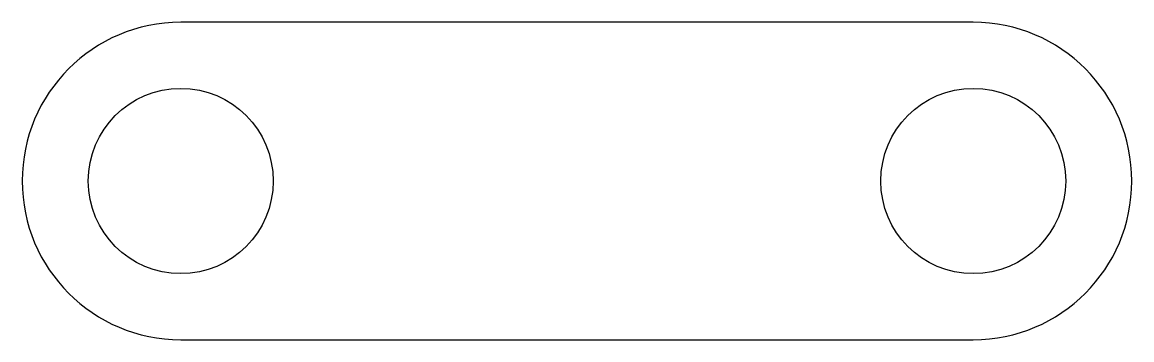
# Model space of a CAD drawing. Header units: millimetres. Extents: x -12 to 72, y -12 to 12.
import ezdxf

# ---------------------------------------------------------------- set-up
doc = ezdxf.new("R2010")
doc.units = ezdxf.units.MM

msp = doc.modelspace()

# ---------------------------------------------------------------- linework, layer by layer
at = {"layer": 'HOLES'}
for centre in [(0, 0), (60, 0)]:
    msp.add_circle(centre, 7, dxfattribs=at)
at = {"layer": 'OUTLINE'}
for p, q in [((60, 12), (0, 12)), ((0, -12), (60, -12))]:
    msp.add_line(p, q, dxfattribs=at)
for centre, start, end in [((0, 0), 90, 270), ((60, 0), 270, 90)]:
    msp.add_arc(centre, 12, start, end, dxfattribs=at)

doc.saveas('drawing.dxf')
